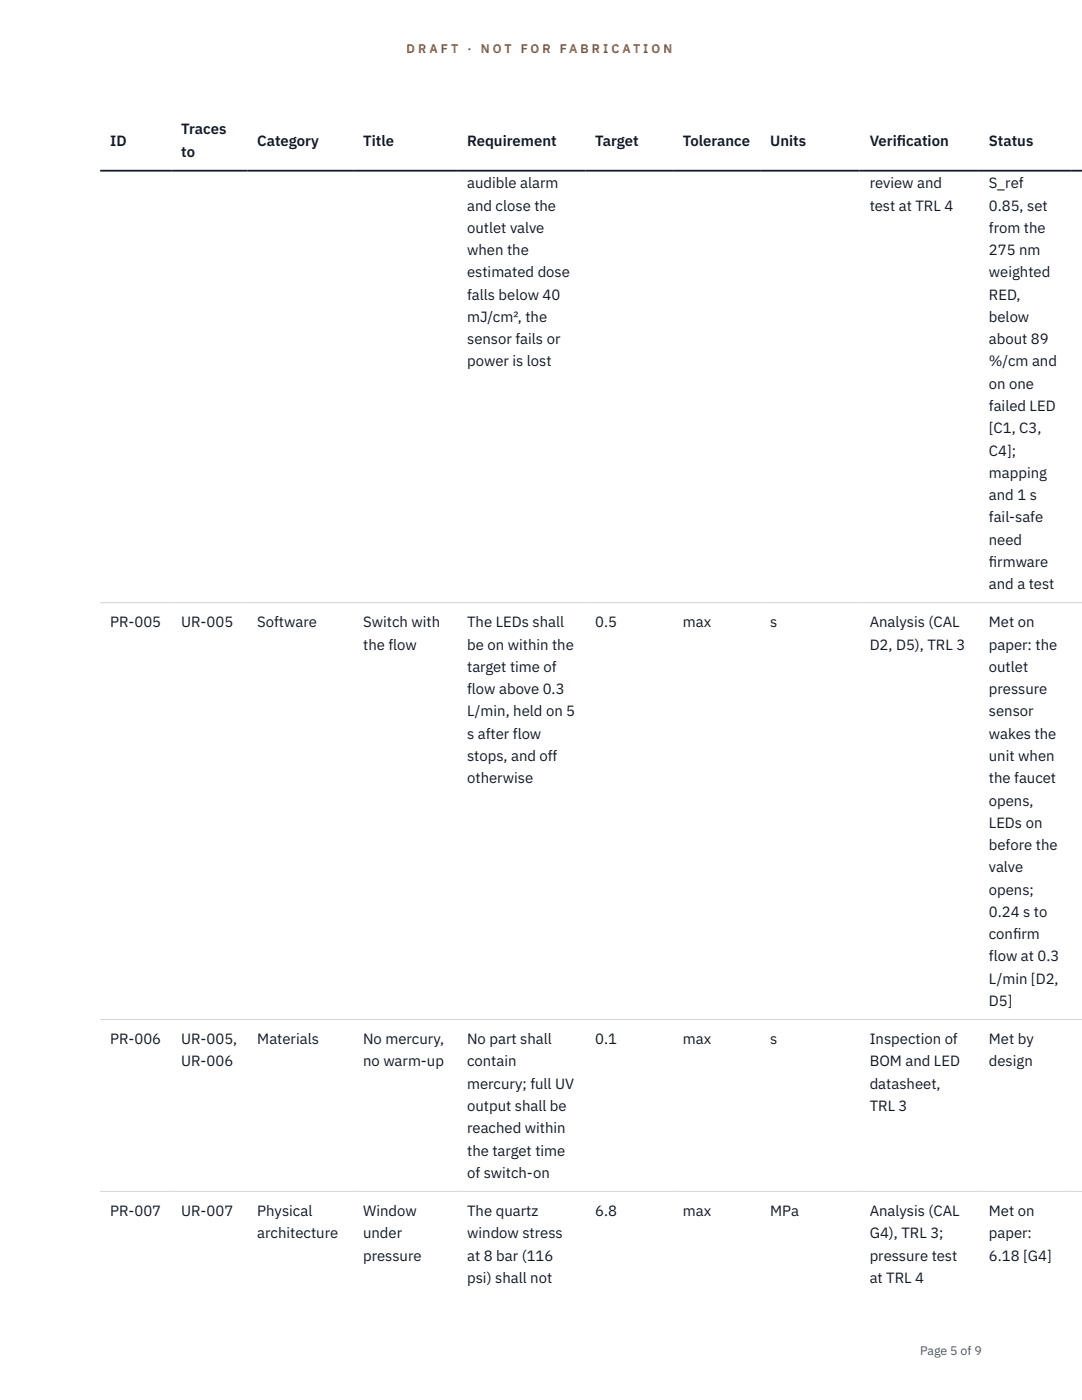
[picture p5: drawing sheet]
<svg xmlns="http://www.w3.org/2000/svg" width="216mm" height="279mm" viewBox="0 0 216 279" stroke-linecap="round" stroke-linejoin="round" font-family="sans-serif">
<defs><g id="words">
<g font-size="3" fill="#111827">
<text x="22" y="29.1">ID</text>
<text x="36.2" y="26.8">Traces</text>
<text x="51.3" y="29.1">Category</text>
<text x="72.5" y="29.1">Title</text>
<text x="93.2" y="29.1">Requirement</text>
<text x="118.8" y="29.1">Target</text>
<text x="136.3" y="29.1">Tolerance</text>
<text x="153.7" y="29.1">Units</text>
<text x="173.5" y="29.1">Verif</text>
<text x="179" y="29.1">ication</text>
<text x="197.3" y="29.1">Status</text>
<text x="36.2" y="31.3">to</text>
<text x="93.2" y="37.6">audible alarm</text>
<text x="173.5" y="37.6">review and</text>
<text x="197.3" y="37.6">S_ref</text>
<text x="93.2" y="42">and close the</text>
<text x="93.2" y="46.5">outlet valve</text>
<text x="173.5" y="42">test at TRL 4</text>
<text x="197.3" y="42">0.85, set</text>
<text x="197.3" y="46.5">from the</text>
<text x="93.2" y="50.9">when the</text>
<text x="197.3" y="50.9">275 nm</text>
<text x="93.2" y="55.4">estimated dose</text>
<text x="93.2" y="59.8">falls below 40</text>
<text x="197.3" y="55.4">weighted</text>
<text x="197.3" y="59.8">RED,</text>
<text x="93.2" y="64.2">mJ/cm², the</text>
<text x="197.3" y="64.2">below</text>
<text x="93.2" y="68.7">sensor fails or</text>
<text x="197.3" y="68.7">about 89</text>
<text x="93.2" y="73.1">power is lost</text>
<text x="197.3" y="73.1">%/cm and</text>
<text x="197.3" y="77.6">on one</text>
<text x="197.3" y="82">failed LED</text>
<text x="197.3" y="86.5">[C1, C3,</text>
<text x="197.3" y="90.9">C4];</text>
<text x="197.3" y="95.4">mapping</text>
<text x="197.3" y="99.8">and 1 s</text>
<text x="197.3" y="104.3">fail-safe</text>
<text x="197.3" y="108.7">need</text>
<text x="197.3" y="113.1">f</text>
<text x="197.3" y="113.1">irmware</text>
<text x="197.3" y="117.6">and a test</text>
<text x="22" y="125.2">PR-005</text>
<text x="36.2" y="125.2">UR-005</text>
<text x="51.3" y="125.2">Software</text>
<text x="72.5" y="125.2">Switch with</text>
<text x="93.2" y="125.2">The LEDs shall</text>
<text x="118.8" y="125.2">0.5</text>
<text x="136.3" y="125.2">max</text>
<text x="153.7" y="125.2">s</text>
<text x="173.5" y="125.2">Analysis (CAL</text>
<text x="197.3" y="125.2">Met on</text>
<text x="72.5" y="129.7">the flow</text>
<text x="93.2" y="129.7">be on within the</text>
<text x="173.5" y="129.7">D2, D5), TRL 3</text>
<text x="197.3" y="129.7">paper: the</text>
<text x="93.2" y="134.1">target time of</text>
<text x="197.3" y="134.1">outlet</text>
<text x="93.2" y="138.5">flow above 0.3</text>
<text x="93.2" y="143">L/min, held on 5</text>
<text x="197.3" y="138.5">pressure</text>
<text x="197.3" y="143">sensor</text>
<text x="93.2" y="147.4">s after flow</text>
<text x="197.3" y="147.4">wakes the</text>
<text x="93.2" y="151.9">stops, and off</text>
<text x="197.3" y="151.9">unit when</text>
<text x="93.2" y="156.3">otherwise</text>
<text x="197.3" y="156.3">the faucet</text>
<text x="197.3" y="160.8">opens,</text>
<text x="197.3" y="165.2">LEDs on</text>
<text x="197.3" y="169.7">before the</text>
<text x="197.3" y="174.1">valve</text>
<text x="197.3" y="178.5">opens;</text>
<text x="197.3" y="183">0.24 s to</text>
<text x="197.3" y="187.4">conf</text>
<text x="197.3" y="191.9">flow at 0.3</text>
<text x="202.1" y="187.4">irm</text>
<text x="197.3" y="196.3">L/min [D2,</text>
<text x="197.3" y="200.8">D5]</text>
<text x="22" y="208.4">PR-006</text>
<text x="36.2" y="208.4">UR-005,</text>
<text x="51.3" y="208.4">Materials</text>
<text x="72.5" y="208.4">No mercury,</text>
<text x="93.2" y="208.4">No part shall</text>
<text x="118.8" y="208.4">0.1</text>
<text x="136.3" y="208.4">max</text>
<text x="153.7" y="208.4">s</text>
<text x="173.5" y="208.4">Inspection of</text>
<text x="197.3" y="208.4">Met by</text>
<text x="36.2" y="212.8">UR-006</text>
<text x="72.5" y="212.8">no warm-up</text>
<text x="93.2" y="212.8">contain</text>
<text x="173.5" y="212.8">BOM and LED</text>
<text x="197.3" y="212.8">design</text>
<text x="93.2" y="217.3">mercury; full UV</text>
<text x="93.2" y="221.7">output shall be</text>
<text x="173.5" y="217.3">datasheet,</text>
<text x="173.5" y="221.7">TRL 3</text>
<text x="93.2" y="226.2">reached within</text>
<text x="93.2" y="230.6">the target time</text>
<text x="93.2" y="235.1">of switch-on</text>
<text x="22" y="242.7">PR-007</text>
<text x="36.2" y="242.7">UR-007</text>
<text x="51.3" y="242.7">Physical</text>
<text x="72.5" y="242.7">Window</text>
<text x="93.2" y="242.7">The quartz</text>
<text x="118.8" y="242.7">6.8</text>
<text x="136.3" y="242.7">max</text>
<text x="153.7" y="242.7">MPa</text>
<text x="173.5" y="242.7">Analysis (CAL</text>
<text x="197.3" y="242.7">Met on</text>
<text x="51.3" y="247.1">architecture</text>
<text x="72.5" y="247.1">under</text>
<text x="72.5" y="251.6">pressure</text>
<text x="93.2" y="247.1">window stress</text>
<text x="93.2" y="251.6">at 8 bar (116</text>
<text x="173.5" y="247.1">G4), TRL 3;</text>
<text x="173.5" y="251.6">pressure test</text>
<text x="197.3" y="247.1">paper:</text>
<text x="197.3" y="251.6">6.18 [G4]</text>
<text x="93.2" y="256">psi) shall not</text>
<text x="173.5" y="256">at TRL 4</text>
</g>
<g font-size="2.5" fill="#b45309">
<text x="81.1" y="10.5">D R A F T</text>
<text x="93.3" y="10.5">·</text>
<text x="95.9" y="10.5">N O T</text>
<text x="103.9" y="10.5">F O R</text>
<text x="111.7" y="10.5">F A B R I C A T I O N</text>
</g>
<text font-size="2.5" fill="#4b5563" x="183.6" y="270.3">Page 5 of 9</text>
</g></defs>
<path d="M20 120.3h195.9M20 203.5h195.9M20 237.8h195.9" fill="none" stroke="#d1d5db" stroke-width=".2"/>
<path d="M20 34.1h195.9" fill="none" stroke="#111827" stroke-width=".35"/>
<use href="#words"/>
</svg>
